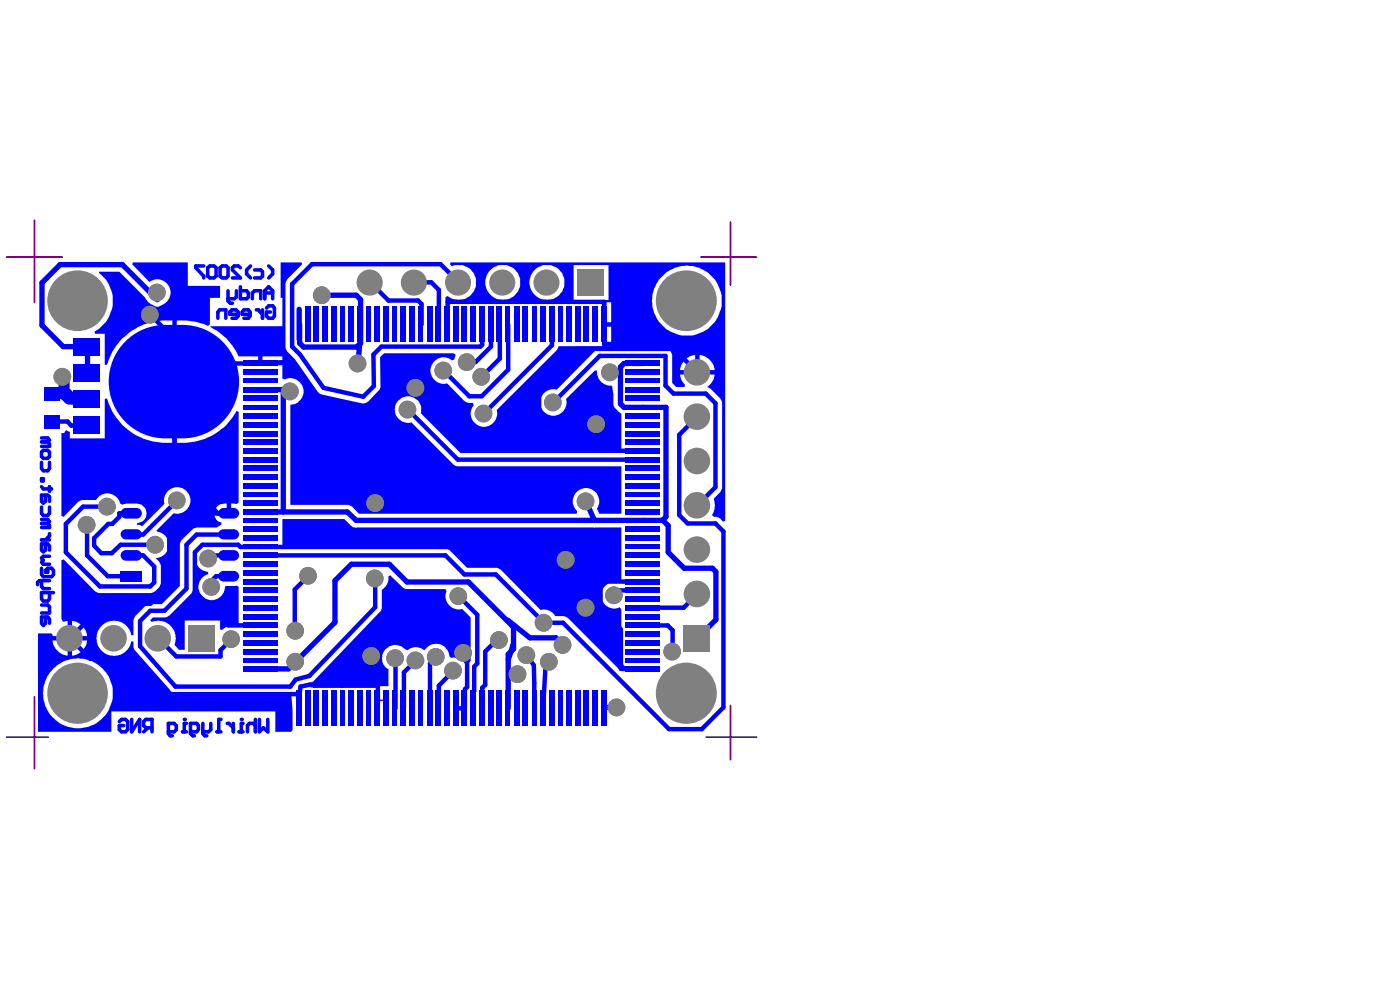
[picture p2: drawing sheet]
<svg xmlns="http://www.w3.org/2000/svg" width="840mm" height="594mm" viewBox="0 0 840 594" stroke-linecap="round" stroke-linejoin="round" font-family="sans-serif">
<path d="M21 132v49M438 133v38M4 154h33M420 154h34M21 418v43M103 420h5M105 418v4M225 420h5M227 418v4M438 423v32M4 442h25M424 442h30" fill="none" stroke="#800080" stroke-width="1.1"/>
<g fill="#00f">
<path d="M233 345h1l8 7 1 1h24l1 1a8 8 0 0 0 9 11l5 5v26l-1 3h-2a8 8 0 0 0-8-5h-1a8 8 0 0 0-7-8 8 8 0 0 0-9 4 8 8 0 0 0-10 0 10 10 0 0 0-9-3 8 8 0 0 0-6 7 8 8 0 0 0 4 7v10h-5v14h-2v-14h-43l-1-1 6-2 40-41 1-2v-11a8 8 0 0 0 4-9z"/>
<path d="M169 311h37l5 5h3h159v32h13v2h-13v-2l-1 2a8 8 0 0 0-12 7 8 8 0 0 0 12 7l1 2v34h13v2h-13v-1h-1l-31-31-3-1h-5a8 8 0 0 0-9-3l-24-25-2-1h-18l-10-10-2-1h-112v-2h13z"/>
<path d="M116 335h1a8 8 0 0 0 8 8 2.3 2.3 0 0 1-2 2 8 8 0 0 0 0 14 8 8 0 0 0 12-7v-1h7l1 1v22h13v2h-13v-2l-1 2a9 9 0 0 0-9 2l-1-1v-5h-21v18h-4l-2-3a11 11 0 0 0-3-12 11 11 0 0 0-11-2l-1-1 2-2h7l3-1 13-13 1-3z"/>
<path d="M59 163h13l15 15a9 9 0 0 0 9 6 8 8 0 0 0 6-9 8 8 0 0 0-8-8l-4 2-11-11 1-1h33v14h19v8h-6v16h-1h-2a45 45 0 0 0-17-3v73a36 36 0 0 0 36-19l1 1v54l-1 1h-3v6h-2v1h-8a5 5 0 0 0 4 4v2l-3 1h-13l-8 8-1 2v25l-11 11h-8l-8 7-1 3v9h-1a11 11 0 0 0-17-7 11 11 0 0 0 0 17 11 11 0 0 0 17-7h1v4l1 2 21 24 2 1h70l1 11v12v1h-10v-13h-98v13h-44v-59h8l1 1h9v-9l-3 1-1-2v-35l1-1 20 20 33 1 2-2 2-2 1-2v-11l-1-2-2-2h1a8 8 0 0 0 7-8 8 8 0 0 0-7-8v-1l10-10a8 8 0 0 0 10-7 8 8 0 0 0-8-9 8 8 0 0 0-7 10l-14 13h-3v-1h1a6 6 0 0 0 5-7 6 6 0 0 0-6-5h-6l-3 1-1-1a8 8 0 0 0-6-6 8 8 0 0 0-8 4h-10l-10 10-1-1v-49h2l1-2 2 1v4h21v-24h1l1 1a37 37 0 0 0 38 25v-73a37 37 0 0 0-39 27h-1v-19h-6v-1l1-1a21 21 0 0 0 1-35zM131 303l-2 3h7v-4h-3zM43 372v9h9a10 10 0 0 0-9-9zM43 384v9a10 10 0 0 0 9-9zM32 384a10 10 0 0 0 9 9v-9zM26 416a21 21 0 0 0 42 0 21 21 0 0 0-42 0z"/>
<path d="M126 196h43v-17h-1v-22h13v1l-9 9-1 3v38l1 3 5 4 15 21 25 6h3l8-9v-19l2-2h42l1 1-1 2-1 1a8 8 0 0 0-13 5 8 8 0 0 0 10 9l11 10 2 2h3v1v1a8 8 0 0 0 5 12 8 8 0 0 0 9-10l36-36 1-2h26v-27h-92v14h-2v-17h1a10 10 0 0 0 18-7 10 10 0 0 0-15-11l-1-2v-1h165v155l-1 1-3-3h-3l-1-1v-1a13 13 0 0 0 1-9l4-4 1-2v-52l-1-2-6-6-2-1 1-1a10 10 0 0 0 4-6h-21v2l3 4v1h-6l-2-2v-17a4 4 0 0 0-4-4l-41 1-24 24a8 8 0 0 0-10 7 8 8 0 0 0 9 8 8 8 0 0 0 7-10l17-17h1a8 8 0 0 0 9 9l1 13 5 4v21h13v2l-110 1-23-25a8 8 0 0 0-8-9 8 8 0 0 0-8 8 8 8 0 0 0 10 7l25 26 2 1h99v28h-14l-1-3a8 8 0 0 0-2-11 8 8 0 0 0-11 2 8 8 0 0 0 1 11v1h-131l-4-4-2-1h-35v-60a8 8 0 0 0 8-10 8 8 0 0 0-12-6h-1v-8h-13v-1h-1v-4h-12a37 37 0 0 0-17-18zM344 159v21h21v-21zM318 169a10 10 0 0 0 21 0 10 10 0 0 0-21 0zM291 169a10 10 0 0 0 21 0 10 10 0 0 0-21 0zM364 181v12h3v-12zM391 180a21 21 0 0 0 42 0 21 21 0 0 0-42 0zM364 196v12h3v-12zM157 214v3h12v-3zM420 213v9h9a10 10 0 0 0-9-9zM412 215a10 10 0 0 0-4 7h9v-9h-3z"/>
</g>
<g fill="none" stroke="#00f" stroke-width="2.7">
<path d="M187 158h77M175 170v38l5 5 14 20 24 5 6-7v-18l5-5h59l1-1v-12M222 169l11 11h18l2 2v13M249 169h10M263 174v21M90 189l29 29h37l19-1 15 21 29 8 14-9 16-4 33 37h104M268 195v-14h94v14M294 195v13l-9 9h-5M300 195v20l-11 11M305 195v27l-16 16h-8l-15-16M331 195v12l-41 41M120 218v11h-15v53l26 26"/>
<path d="M346 209l-23 23v17l22 21M360 213l-28 28M31 253h10l2 2h9M245 246l30 30h111M106 300l-20 20h-7M52 315v18l13 12h14M64 304h-14l-11 10v17l21 21h30l2-3v-9l-6-7h-7M79 308h-7v2l-5 4h-2l-9 9v4l5 5h6l5-5h21M137 308h-21l-14 14v28l-12 12h-27l-21 21 12 12h26l21 21h79M137 333h-10l-2 2M137 320h-19l-6 7v26l-13 13h-9l-6 6v15l21 25h69l3-5 9-2 39-41v-17M156 333h111l12 11h18l29 29h12l63 64"/>
<path d="M302 328l72 73M340 336l-8-8h-188l-1-1h-22l-4 4v24l20 20h19M137 345h-7l-3 3v4M185 345l-8 8v29M275 357l11 12v29l-2 2v25M377 349h-13l-4 3v13l12 12v24h14M386 354h-15l-3 3M95 383l11 11h26v-4l7-7M237 395v30M249 396l-7 7v22M262 394l-4 4v27M278 391l-10-9h-34l-29 29"/>
<path d="M299 384h-1l-7 7v20l-2 1v13M316 393l4 6v26M327 397l-1 28M180 416v9M189 411l32-33h41l18 19v15l-1 1v12h-5M189 411h-3l-6 1v4M189 411h38v14M272 402l-9 9v14"/>
</g>
<path d="M25 170v25l13 13h14v15M94 175v5l-2-2M214 177l2 3v26l-2 2h-32l-2-2v-11M216 206l-1 12M156 234h14v73M156 307h52l6 5h142M305 372l13 10h15l5 5M308 386l-3 9M156 401h17l28-28v-25l10-10h22l11 11h37l27 27v13l-3 3v33M370 424h-8v1" fill="none" stroke="#00f" stroke-width="3.2"/>
<path d="M31 236h9l3 3M38 226v1v9l3 3h11" fill="none" stroke="#00f" stroke-width="6.6"/>
<circle cx="377" cy="349" r="1.3" fill="#00f"/>
<path d="M187 158l-12 12M264 158l11 11M259 169l4 5M362 195v11h39l17 17M346 209h58M360 213h39v18l5 5h19l6 6v50l-11 11M418 250l-11 11v48l5 5h17l5 5v105l-13 13h-20M377 349h9M418 356l-8 8h-24M386 375h14l3 3v13" fill="none" stroke="#00f" stroke-width="2.7"/>
<path d="M25 170l11-11h37l19 19M193 177h21M386 218h-12l-2 2v22l2 2h25v66l-2 2M351 301l5 11h42l3 3v16l9 10h17l2 2v28l-11 12" fill="none" stroke="#00f" stroke-width="3.2"/>
<g fill="none" stroke="#00f" stroke-width="2.1">
<path d="M137 174v6l1 2h1M142 174v4l-2 1h-3M144 172v7h4l1-1v-2l-1-2h-4M151 179v-3l2-2h3v5M159 179v-5l2-2 3 2v5M159 176h5M25 277v4l1 1h3l1-1v-4M25 265h4M25 263h4l1 1-1 1M26 270h3l1 1v3l-1 1h-3l-1-1v-3zM29 265l1 1v2h-5M25 287h1v1h-1z"/>
<path d="M25 292l1 1h5M27 297v4l-1 1-1-1v-4h4l1 1v3M30 292v2M25 304v4l1 1h3l1-1v-4M25 314h4M25 311h4l1 2-1 1M29 314l1 1v1h-5M30 320v1l-3 3M25 324h5M27 326v4l-1 1-1-1v-4h4l1 1v3M30 333h-4l-1 2 1 1-1 1 1 1h4M25 341v3l1 2h5l1-2v-2l-1-1h-2l-2 1"/>
<path d="M25 348v4l1 1h4M27 342h2v1h-2zM30 355v4l-1 1h-3l-1-1v-4h7M30 348h-6l-1 1v1M25 363h4l1 1v3h-5M27 370v4l-1 1-1-1v-4h4l1 1v3M143 439h3M146 434h-1v5M153 431v8M153 435l-1-1h-3l-1 1v4M156 431v8l2-3 3 3v-8"/>
</g>
<circle cx="145" cy="431" r="1.1" fill="#00f"/>
<path d="M109 439h3M112 434h-1v5M114 439h4l1-2v-2l-1-1h-4v6l2 1h1M122 434v6l1 1h1M126 434v3l-1 2h-3M130 439h3M133 431h-2v8M136 434h1l3 2M140 434v5" fill="none" stroke="#00f" stroke-width="2.1"/>
<circle cx="111" cy="431" r="1.1" fill="#00f"/>
<g fill="none" stroke="#00f" stroke-width="2.1">
<path d="M122 159h-5v1l5 6v1M150 159l-2 3v2l2 3M161 159l3 3v2l-3 3M125 160l1-1h2l2 1v6l-2 1h-2l-1-1zM132 160l1-1h3l1 1v6l-1 1h-3l-1-1zM144 160l-1-1h-3l-1 1v2l5 5h-5M153 162h3l1 1v3l-1 1h-3M131 191v-4l1-1h3v5M143 188h-5v-1l1-1h3l1 1v2l-1 2h-3M150 188h-5v-1l1-1h3l1 1v2l-1 2h-3M154 186h1l2 2M157 186v5"/>
<path d="M160 185l1-2h3l1 2v4l-1 2h-3l-1-2v-2h2M72 433l1-2h2l2 2v4l-2 2h-2l-1-2v-2h2M79 431v8l5-8v8M89 436l-3 3M91 436h-4l-1-1v-2l1-2h4v8M101 439h3l2-2v-2l-2-1h-3v6l1 1h1"/>
</g>
<g fill="#808080">
<path d="M113 375h16v16h-16z"/>
<path d="M410 375h16v16h-16z"/>
<path d="M346 162h16v15h-16z"/>
<circle cx="225" cy="302" r="5"/>
<circle cx="351" cy="364" r="5"/>
<circle cx="358" cy="254" r="5"/>
<circle cx="366" cy="223" r="5"/>
<circle cx="310" cy="404" r="5"/>
<circle cx="177" cy="397" r="5"/>
<circle cx="225" cy="347" r="5"/>
<circle cx="223" cy="393" r="5"/>
<circle cx="90" cy="189" r="5"/>
<circle cx="249" cy="233" r="5"/>
<circle cx="339" cy="336" r="5"/>
<circle cx="64" cy="304" r="5"/>
<circle cx="261" cy="394" r="5"/>
<circle cx="332" cy="241" r="5"/>
<circle cx="368" cy="357" r="5"/>
<circle cx="326" cy="373" r="5"/>
<circle cx="266" cy="222" r="5"/>
<circle cx="289" cy="226" r="5"/>
<circle cx="280" cy="217" r="5"/>
<circle cx="329" cy="397" r="5"/>
<circle cx="52" cy="315" r="5"/>
<circle cx="106" cy="300" r="5"/>
<circle cx="93" cy="327" r="5"/>
<circle cx="351" cy="301" r="5"/>
<circle cx="278" cy="391" r="5"/>
<circle cx="370" cy="424" r="5"/>
<circle cx="403" cy="391" r="5"/>
<circle cx="337" cy="387" r="5"/>
<circle cx="299" cy="384" r="5"/>
<circle cx="316" cy="393" r="5"/>
<circle cx="272" cy="402" r="5"/>
<circle cx="275" cy="357" r="5"/>
<circle cx="214" cy="218" r="5"/>
<circle cx="244" cy="246" r="5"/>
<circle cx="290" cy="248" r="5"/>
<circle cx="193" cy="177" r="5"/>
<circle cx="177" cy="378" r="5"/>
<circle cx="185" cy="345" r="5"/>
<circle cx="174" cy="235" r="5"/>
<circle cx="237" cy="395" r="5"/>
<circle cx="249" cy="396" r="5"/>
<circle cx="125" cy="335" r="5"/>
<circle cx="139" cy="383" r="5"/>
<circle cx="94" cy="175" r="5"/>
<circle cx="127" cy="352" r="5"/>
<circle cx="37" cy="226" r="5"/>
<circle cx="46" cy="180" r="18"/>
<circle cx="248" cy="169" r="8"/>
<circle cx="412" cy="180" r="18"/>
<circle cx="46" cy="416" r="18"/>
<circle cx="42" cy="383" r="8"/>
<circle cx="68" cy="383" r="8"/>
<circle cx="95" cy="383" r="8"/>
<circle cx="412" cy="416" r="18"/>
<circle cx="418" cy="356" r="8"/>
<circle cx="418" cy="329" r="8"/>
<circle cx="418" cy="303" r="8"/>
<circle cx="418" cy="276" r="8"/>
<circle cx="418" cy="250" r="8"/>
<circle cx="418" cy="223" r="8"/>
<circle cx="275" cy="169" r="8"/>
<circle cx="301" cy="169" r="8"/>
<circle cx="328" cy="169" r="8"/>
<circle cx="222" cy="169" r="8"/>
</g>
<g fill="#00f">
<path d="M246 414h3v21h-3z"/>
<path d="M246 184h3v21h-3z"/>
<path d="M72 342h13v7h-13z"/>
<path d="M73 331l2-1h7a3 3 0 0 1 3 3 3 3 0 0 1-3 3h-6a3 3 0 0 1-3-2 3 3 0 0 1 0-3z"/>
<path d="M146 399h20v4h-20z"/>
<path d="M146 394h20v3h-20z"/>
<path d="M146 389h20v3h-20z"/>
<path d="M146 384h20v3h-20z"/>
<path d="M132 343l1-1h7a3 3 0 0 1 3 3 3 3 0 0 1-3 4h-6a3 3 0 0 1-3-2 3 3 0 0 1 1-4z"/>
<path d="M132 331l1-1h7a3 3 0 0 1 3 3 3 3 0 0 1-3 3h-6a3 3 0 0 1-3-2 3 3 0 0 1 1-3z"/>
<path d="M26 249h10v8h-10z"/>
<path d="M44 250h16v10h-16z"/>
<path d="M26 232h10v8h-10z"/>
<path d="M44 234h16v10h-16z"/>
<path d="M44 218h16v11h-16z"/>
<path d="M44 203h16v10h-16z"/>
<path d="M73 318l2-1h7a3 3 0 0 1 3 3 3 3 0 0 1-3 3h-6a3 3 0 0 1-3-1 3 3 0 0 1 0-4z"/>
<path d="M132 318l1-1h7a3 3 0 0 1 3 3 3 3 0 0 1-3 3h-6a3 3 0 0 1-3-1 3 3 0 0 1 1-4z"/>
<path d="M73 305h2h7a3 3 0 0 1 3 3 3 3 0 0 1-3 3h-6a3 3 0 0 1-3-2 3 3 0 0 1 0-4z"/>
<path d="M75 205a34 34 0 0 1 24-10h10a34 34 0 0 1 34 34 34 34 0 0 1-34 34h-10a34 34 0 0 1-31-21 34 34 0 0 1 7-37z"/>
<path d="M132 305h1h7a3 3 0 0 1 3 3 3 3 0 0 1-3 3h-6a3 3 0 0 1-3-2 3 3 0 0 1 1-4z"/>
<path d="M146 378h20v4h-20z"/>
<path d="M146 373h20v4h-20z"/>
<path d="M146 368h20v3h-20z"/>
<path d="M178 414h3v21h-3z"/>
<path d="M183 414h3v21h-3z"/>
<path d="M146 363h20v3h-20z"/>
<path d="M146 358h20v3h-20z"/>
<path d="M146 352h20v4h-20z"/>
<path d="M146 347h20v3h-20z"/>
<path d="M146 342h20v3h-20z"/>
<path d="M146 337h20v3h-20z"/>
<path d="M146 331h20v4h-20z"/>
<path d="M146 326h20v3h-20z"/>
<path d="M146 321h20v3h-20z"/>
<path d="M146 316h20v3h-20z"/>
<path d="M146 311h20v3h-20z"/>
<path d="M188 414h3v21h-3z"/>
<path d="M193 414h4v21h-4z"/>
<path d="M199 414h3v21h-3z"/>
<path d="M204 414h3v21h-3z"/>
<path d="M209 414h3v21h-3z"/>
<path d="M214 414h4v21h-4z"/>
<path d="M220 414h3v21h-3z"/>
<path d="M225 414h3v21h-3z"/>
<path d="M230 414h3v21h-3z"/>
<path d="M235 414h3v21h-3z"/>
<path d="M240 414h4v21h-4z"/>
<path d="M146 305h20v3h-20z"/>
<path d="M146 300h20v3h-20z"/>
<path d="M146 295h20v3h-20z"/>
<path d="M146 290h20v3h-20z"/>
<path d="M146 284h20v4h-20z"/>
<path d="M146 279h20v3h-20z"/>
<path d="M146 274h20v3h-20z"/>
<path d="M146 269h20v3h-20z"/>
<path d="M146 263h20v4h-20z"/>
<path d="M146 258h20v3h-20z"/>
<path d="M146 253h20v3h-20z"/>
<path d="M146 248h20v3h-20z"/>
<path d="M146 243h20v3h-20z"/>
<path d="M146 237h20v3h-20z"/>
<path d="M146 232h20v3h-20z"/>
<path d="M146 227h20v3h-20z"/>
<path d="M146 222h20v3h-20z"/>
<path d="M146 216h20v3h-20z"/>
<path d="M178 184h2l1 1v18a1.6 1.6 0 0 1-2 2 1.6 1.6 0 0 1-1-2v-18z"/>
<path d="M183 184h3v21h-3z"/>
<path d="M188 184h3v21h-3z"/>
<path d="M193 184h4v21h-4z"/>
<path d="M199 184h3v21h-3z"/>
<path d="M204 184h3v21h-3z"/>
<path d="M209 184h3v21h-3z"/>
<path d="M214 184h4v21h-4z"/>
<path d="M220 184h3v21h-3z"/>
<path d="M225 184h3v21h-3z"/>
<path d="M230 184h3v21h-3z"/>
<path d="M235 184h3v21h-3z"/>
<path d="M240 184h4v21h-4z"/>
<path d="M251 414h3v21h-3z"/>
<path d="M256 414h3v21h-3z"/>
<path d="M261 414h4v21h-4z"/>
<path d="M267 414h3v21h-3z"/>
<path d="M272 414h3v21h-3z"/>
<path d="M277 414h3v21h-3z"/>
<path d="M282 414h3v21h-3z"/>
<path d="M287 414h3v21h-3z"/>
<path d="M293 414h3v21h-3z"/>
<path d="M298 414h3v21h-3z"/>
<path d="M303 414h3v21h-3z"/>
<path d="M308 414h3v21h-3z"/>
<path d="M314 414h3v21h-3z"/>
<path d="M319 414h3v21h-3z"/>
<path d="M324 414h3v21h-3z"/>
<path d="M329 414h3v21h-3z"/>
<path d="M334 414h3v21h-3z"/>
<path d="M340 414h3v21h-3z"/>
<path d="M251 184h3v21h-3z"/>
<path d="M256 184h3v21h-3z"/>
<path d="M261 184h4v21h-4z"/>
<path d="M267 184h3v21h-3z"/>
<path d="M272 184h3v21h-3z"/>
<path d="M277 184h3v21h-3z"/>
<path d="M282 184h3v21h-3z"/>
<path d="M287 184h3v21h-3z"/>
<path d="M293 184h3v21h-3z"/>
<path d="M298 184h3v21h-3z"/>
<path d="M303 184h3v21h-3z"/>
<path d="M308 184h3v21h-3z"/>
<path d="M314 184h3v21h-3z"/>
<path d="M319 184h3v21h-3z"/>
<path d="M324 184h3v21h-3z"/>
<path d="M329 184h3v21h-3z"/>
<path d="M334 184h3v21h-3z"/>
<path d="M340 184h3v21h-3z"/>
<path d="M345 414h3v21h-3z"/>
<path d="M350 414h3v21h-3z"/>
<path d="M355 414h3v21h-3z"/>
<path d="M360 414h4v21h-4z"/>
<path d="M375 399h21v4h-21z"/>
<path d="M375 394h21v3h-21z"/>
<path d="M375 389h21v3h-21z"/>
<path d="M375 384h21v3h-21z"/>
<path d="M375 378h21v4h-21z"/>
<path d="M375 373h21v4h-21z"/>
<path d="M375 368h21v3h-21z"/>
<path d="M375 363h21v3h-21z"/>
<path d="M375 358h21v3h-21z"/>
<path d="M375 352h21v4h-21z"/>
<path d="M375 347h21v3h-21z"/>
<path d="M375 342h21v3h-21z"/>
<path d="M375 337h21v3h-21z"/>
<path d="M375 331h21v4h-21z"/>
<path d="M375 326h21v3h-21z"/>
<path d="M375 321h21v3h-21z"/>
<path d="M375 316h21v3h-21z"/>
<path d="M375 311h21v3h-21z"/>
<path d="M375 305h21v3h-21z"/>
<path d="M375 300h21v3h-21z"/>
<path d="M375 295h21v3h-21z"/>
<path d="M375 290h21v3h-21z"/>
<path d="M375 284h21v4h-21z"/>
<path d="M375 279h21v3h-21z"/>
<path d="M375 274h21v3h-21z"/>
<path d="M375 269h21v3h-21z"/>
<path d="M375 263h21v4h-21z"/>
<path d="M375 258h21v3h-21z"/>
<path d="M345 184h3v21h-3z"/>
<path d="M350 184h3v21h-3z"/>
<path d="M355 184h3v21h-3z"/>
<path d="M360 184h4v21h-4z"/>
<path d="M375 253h21v3h-21z"/>
<path d="M375 248h21v3h-21z"/>
<path d="M375 243h21v3h-21z"/>
<path d="M375 237h21v3h-21z"/>
<path d="M375 232h21v3h-21z"/>
<path d="M375 227h21v3h-21z"/>
<path d="M375 222h21v3h-21z"/>
<path d="M375 216h21v3h-21z"/>
</g>
<g fill="#808080">
<circle cx="225" cy="302" r="5"/>
<circle cx="351" cy="364" r="5"/>
<circle cx="358" cy="254" r="5"/>
<circle cx="366" cy="223" r="5"/>
<circle cx="310" cy="404" r="5"/>
<circle cx="177" cy="397" r="5"/>
<circle cx="225" cy="347" r="5"/>
<circle cx="223" cy="393" r="5"/>
<circle cx="90" cy="189" r="5"/>
<circle cx="249" cy="233" r="5"/>
<circle cx="339" cy="336" r="5"/>
<circle cx="64" cy="304" r="5"/>
<circle cx="261" cy="394" r="5"/>
<circle cx="332" cy="241" r="5"/>
<circle cx="368" cy="357" r="5"/>
<circle cx="326" cy="373" r="5"/>
<circle cx="266" cy="222" r="5"/>
<circle cx="289" cy="226" r="5"/>
<circle cx="280" cy="217" r="5"/>
<circle cx="329" cy="397" r="5"/>
<circle cx="52" cy="315" r="5"/>
<circle cx="106" cy="300" r="5"/>
<circle cx="93" cy="327" r="5"/>
<circle cx="351" cy="301" r="5"/>
<circle cx="278" cy="391" r="5"/>
<circle cx="370" cy="424" r="5"/>
<circle cx="403" cy="391" r="5"/>
<circle cx="337" cy="387" r="5"/>
<circle cx="299" cy="384" r="5"/>
<circle cx="316" cy="393" r="5"/>
<circle cx="272" cy="402" r="5"/>
<circle cx="275" cy="357" r="5"/>
<circle cx="214" cy="218" r="5"/>
<circle cx="244" cy="246" r="5"/>
<circle cx="290" cy="248" r="5"/>
<circle cx="193" cy="177" r="5"/>
<circle cx="177" cy="378" r="5"/>
<circle cx="185" cy="345" r="5"/>
<circle cx="174" cy="235" r="5"/>
<circle cx="237" cy="395" r="5"/>
<circle cx="249" cy="396" r="5"/>
<circle cx="125" cy="335" r="5"/>
<circle cx="139" cy="383" r="5"/>
<circle cx="94" cy="175" r="5"/>
<circle cx="127" cy="352" r="5"/>
<circle cx="37" cy="226" r="5"/>
</g>
</svg>
